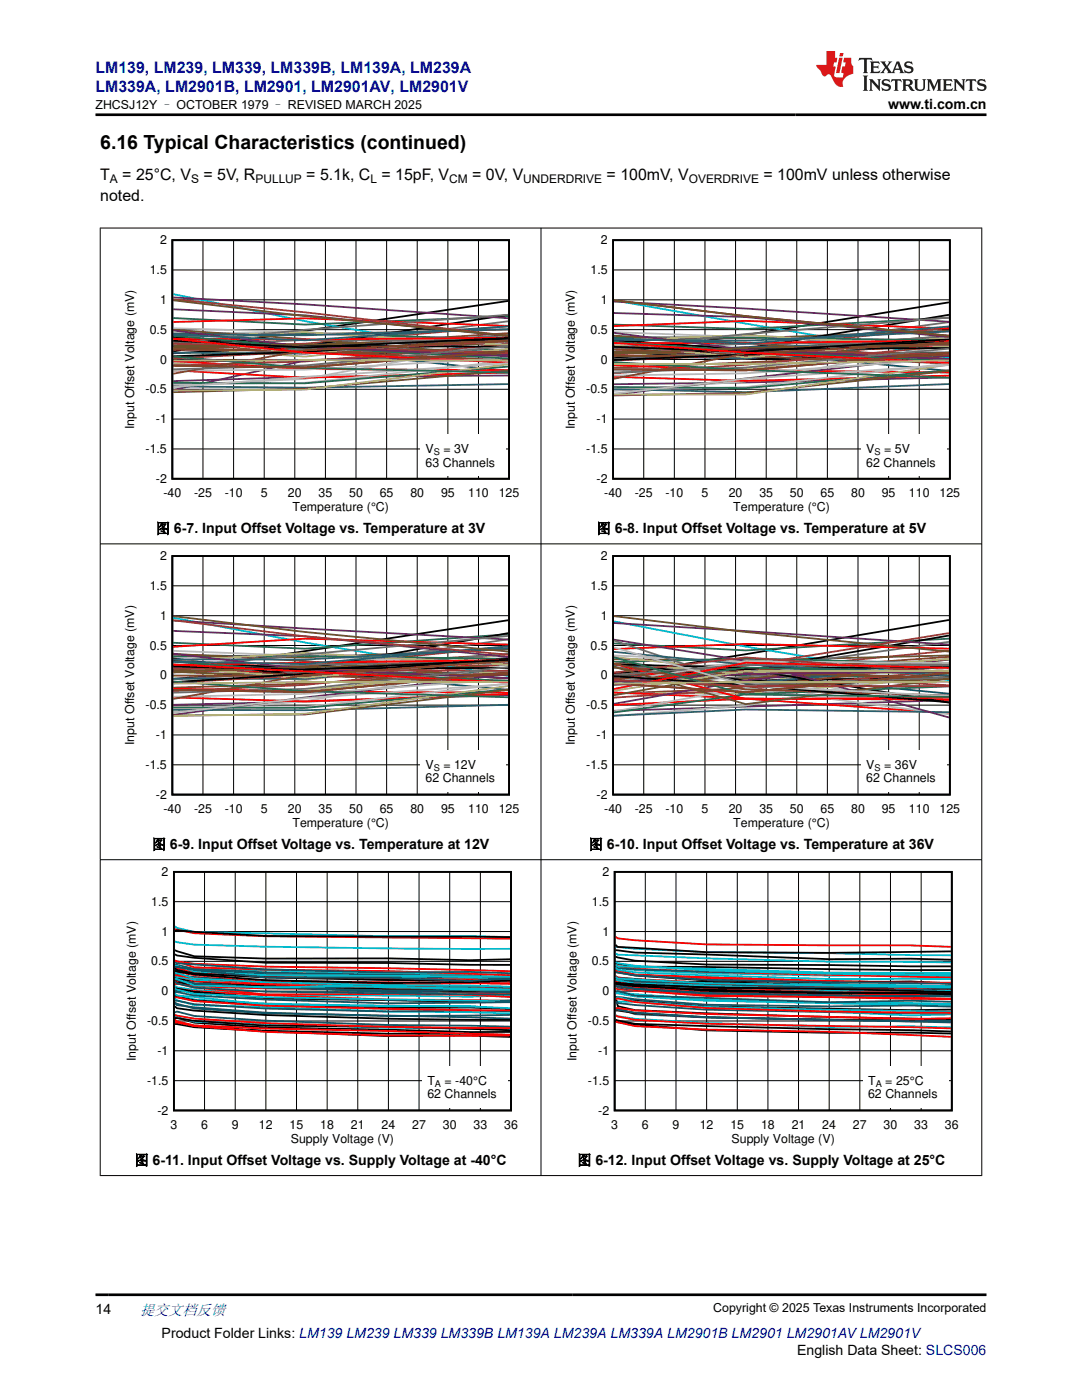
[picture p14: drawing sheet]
<svg xmlns="http://www.w3.org/2000/svg" width="216mm" height="279mm" viewBox="0 0 216 279" stroke-linecap="round" stroke-linejoin="round" font-family="sans-serif">
<defs><g id="words">
<text font-size="3.9" x="20" y="29.8">6.16 Typical Characteristics (continued)</text>
<g font-size="3.2" fill="#00f">
<text x="19" y="14.5">LM139, LM239, LM339, LM339B, LM139A, LM239A</text>
<text x="19" y="18.3">LM339A, LM2901B, LM2901, LM2901AV, LM2901V</text>
</g>
<g font-size="3.2">
<text x="20" y="36">T</text>
<text x="24.4" y="36">= 25°C, V</text>
<text x="40.6" y="36">= 5V, R</text>
<text x="61.1" y="36">= 5.1k, C = 15pF, V</text>
<text x="94.2" y="36">= 0V, V</text>
<text x="121" y="36">= 100mV, V</text>
<text x="152.3" y="36">= 100mV unless otherwise</text>
<text x="20" y="40.2">noted.</text>
</g>
<text font-size="3" fill="#00f" x="27.9" y="262.4">提交文档反馈</text>
<g font-size="2.8">
<text x="177.2" y="21.7">www.ti.com.cn</text>
<text x="31.1" y="106.5">图 6-7. Input Offset Voltage vs. Temperature at 3V</text>
<text x="119" y="106.5">图 6-8. Input Offset Voltage vs. Temperature at 5V</text>
<text x="30.3" y="169.5">图 6-9. Input Offset Voltage vs. Temperature at 12V</text>
<text x="117.5" y="169.5">图 6-10. Input Offset Voltage vs. Temperature at 36V</text>
<text x="26.8" y="232.5">图 6-11. Input Offset Voltage vs. Supply Voltage at -40°C</text>
<text x="115.2" y="232.5">图 6-12. Input Offset Voltage vs. Supply Voltage at 25°C</text>
<text x="19" y="262.1">14</text>
<text x="32.3" y="266.9">Product Folder Links: LM139 LM239 LM339 LM339B LM139A LM239A LM339A LM2901B LM2901 LM2901AV LM2901V</text>
<text x="159" y="270.3">English Data Sheet: SLCS006</text>
</g>
<g font-size="2.5">
<text x="19" y="21.8">ZHCSJ12Y – OCTOBER 1979 – REVISED MARCH 2025</text>
<text x="31.9" y="48.7">2</text>
<text x="119.9" y="48.7">2</text>
<text x="29.9" y="54.7">1.5</text>
<text x="117.8" y="54.7">1.5</text>
<text x="31.9" y="60.6">1</text>
<text x="119.9" y="60.6">1</text>
<text x="29.9" y="66.6">0.5</text>
<text x="117.8" y="66.6">0.5</text>
<text x="31.9" y="72.6">0</text>
<text x="119.9" y="72.6">0</text>
<text x="29" y="78.5">-0.5</text>
<text x="117" y="78.5">-0.5</text>
<text x="26.8" y="85.7" transform="rotate(-90 26.8 85.7)">Input Offset Voltage (mV)</text>
<text x="31.1" y="84.5">-1</text>
<text x="114.7" y="85.7" transform="rotate(-90 114.7 85.7)">Input Offset Voltage (mV)</text>
<text x="119.1" y="84.5">-1</text>
<text x="29" y="90.4">-1.5</text>
<text x="84.9" y="93.1">63 Channels</text>
<text x="84.9" y="90.4">V</text>
<text x="88.5" y="90.4">= 3V</text>
<text x="117" y="90.4">-1.5</text>
<text x="172.9" y="90.4">V</text>
<text x="172.9" y="93.1">62 Channels</text>
<text x="176.4" y="90.4">= 5V</text>
<text x="31.1" y="96.4">-2</text>
<text x="32.6" y="99.2">-40</text>
<text x="38.7" y="99.2">-25</text>
<text x="44.8" y="99.2">-10</text>
<text x="52" y="99.2">5</text>
<text x="57.5" y="99.2">20</text>
<text x="58.4" y="102">Temperature (°C)</text>
<text x="63.6" y="99.2">35</text>
<text x="69.7" y="99.2">50</text>
<text x="75.8" y="99.2">65</text>
<text x="81.9" y="99.2">80</text>
<text x="88" y="99.2">95</text>
<text x="93.4" y="99.2">110</text>
<text x="99.5" y="99.2">125</text>
<text x="119.1" y="96.4">-2</text>
<text x="120.6" y="99.2">-40</text>
<text x="126.7" y="99.2">-25</text>
<text x="132.8" y="99.2">-10</text>
<text x="140" y="99.2">5</text>
<text x="145.4" y="99.2">20</text>
<text x="146.3" y="102">Temperature (°C)</text>
<text x="151.5" y="99.2">35</text>
<text x="157.6" y="99.2">50</text>
<text x="163.7" y="99.2">65</text>
<text x="169.8" y="99.2">80</text>
<text x="175.9" y="99.2">95</text>
<text x="181.4" y="99.2">110</text>
<text x="187.5" y="99.2">125</text>
<text x="31.9" y="111.8">2</text>
<text x="119.9" y="111.8">2</text>
<text x="29.9" y="117.7">1.5</text>
<text x="117.8" y="117.7">1.5</text>
<text x="31.9" y="123.7">1</text>
<text x="119.9" y="123.7">1</text>
<text x="29.9" y="129.6">0.5</text>
<text x="117.8" y="129.6">0.5</text>
<text x="31.9" y="135.6">0</text>
<text x="119.9" y="135.6">0</text>
<text x="29" y="141.5">-0.5</text>
<text x="117" y="141.5">-0.5</text>
<text x="26.8" y="148.7" transform="rotate(-90 26.8 148.7)">Input Offset Voltage (mV)</text>
<text x="31.1" y="147.5">-1</text>
<text x="114.7" y="148.7" transform="rotate(-90 114.7 148.7)">Input Offset Voltage (mV)</text>
<text x="119.1" y="147.5">-1</text>
<text x="29" y="153.4">-1.5</text>
<text x="84.9" y="153.4">V</text>
<text x="88.5" y="153.4">= 12V</text>
<text x="117" y="153.4">-1.5</text>
<text x="172.9" y="153.4">V</text>
<text x="176.4" y="153.4">= 36V</text>
<text x="31.1" y="159.4">-2</text>
<text x="84.9" y="156.2">62 Channels</text>
<text x="119.1" y="159.4">-2</text>
<text x="172.9" y="156.2">62 Channels</text>
<text x="32.6" y="162.2">-40</text>
<text x="38.7" y="162.2">-25</text>
<text x="44.8" y="162.2">-10</text>
<text x="52" y="162.2">5</text>
<text x="57.5" y="162.2">20</text>
<text x="58.4" y="165">Temperature (°C)</text>
<text x="63.6" y="162.2">35</text>
<text x="69.7" y="162.2">50</text>
<text x="75.8" y="162.2">65</text>
<text x="81.9" y="162.2">80</text>
<text x="88" y="162.2">95</text>
<text x="93.4" y="162.2">110</text>
<text x="99.5" y="162.2">125</text>
<text x="120.6" y="162.2">-40</text>
<text x="126.7" y="162.2">-25</text>
<text x="132.8" y="162.2">-10</text>
<text x="140" y="162.2">5</text>
<text x="145.4" y="162.2">20</text>
<text x="146.3" y="165">Temperature (°C)</text>
<text x="151.5" y="162.2">35</text>
<text x="157.6" y="162.2">50</text>
<text x="163.7" y="162.2">65</text>
<text x="169.8" y="162.2">80</text>
<text x="175.9" y="162.2">95</text>
<text x="181.4" y="162.2">110</text>
<text x="187.5" y="162.2">125</text>
<text x="32.2" y="174.8">2</text>
<text x="120.2" y="174.8">2</text>
<text x="30.2" y="180.8">1.5</text>
<text x="118.1" y="180.8">1.5</text>
<text x="32.2" y="186.7">1</text>
<text x="120.2" y="186.7">1</text>
<text x="30.2" y="192.7">0.5</text>
<text x="118.1" y="192.7">0.5</text>
<text x="32.2" y="198.6">0</text>
<text x="120.2" y="198.6">0</text>
<text x="29.4" y="204.6">-0.5</text>
<text x="117.3" y="204.6">-0.5</text>
<text x="27.1" y="211.7" transform="rotate(-90 27.1 211.7)">Input Offset Voltage (mV)</text>
<text x="31.4" y="210.5">-1</text>
<text x="115" y="211.7" transform="rotate(-90 115 211.7)">Input Offset Voltage (mV)</text>
<text x="119.4" y="210.5">-1</text>
<text x="29.4" y="216.5">-1.5</text>
<text x="85.3" y="216.4">T</text>
<text x="85.3" y="219.2">62 Channels</text>
<text x="88.7" y="216.4">= -40°C</text>
<text x="117.3" y="216.5">-1.5</text>
<text x="173.2" y="216.4">T</text>
<text x="173.2" y="219.2">62 Channels</text>
<text x="176.6" y="216.4">= 25°C</text>
<text x="31.4" y="222.4">-2</text>
<text x="34" y="225.2">3</text>
<text x="40.1" y="225.2">6</text>
<text x="46.2" y="225.2">9</text>
<text x="51.7" y="225.2">12</text>
<text x="57.8" y="225.2">15</text>
<text x="63.9" y="225.2">18</text>
<text x="70" y="225.2">21</text>
<text x="76.1" y="225.2">24</text>
<text x="82.2" y="225.2">27</text>
<text x="88.4" y="225.2">30</text>
<text x="94.5" y="225.2">33</text>
<text x="100.6" y="225.2">36</text>
<text x="119.4" y="222.4">-2</text>
<text x="122" y="225.2">3</text>
<text x="128.1" y="225.2">6</text>
<text x="134.2" y="225.2">9</text>
<text x="139.6" y="225.2">12</text>
<text x="145.7" y="225.2">15</text>
<text x="151.9" y="225.2">18</text>
<text x="158" y="225.2">21</text>
<text x="164.1" y="225.2">24</text>
<text x="170.2" y="225.2">27</text>
<text x="176.3" y="225.2">30</text>
<text x="182.4" y="225.2">33</text>
<text x="188.5" y="225.2">36</text>
<text x="58" y="228.1">Supply Voltage (V)</text>
<text x="146" y="228.1">Supply Voltage (V)</text>
<text x="142.3" y="261.8">Copyright © 2025 Texas Instruments Incorporated</text>
</g>
<g font-size="2.4">
<text x="21.9" y="36.6">A</text>
<text x="38.1" y="36.6">S</text>
<text x="51" y="36.6">PULLUP</text>
<text x="73.9" y="36.6">L</text>
<text x="89.6" y="36.6">CM</text>
<text x="104.4" y="36.6">UNDERDRIVE</text>
<text x="137.4" y="36.6">OVERDRIVE</text>
</g>
<g font-size="1.8">
<text x="86.5" y="90.8">S</text>
<text x="174.5" y="90.8">S</text>
<text x="86.5" y="153.8">S</text>
<text x="174.5" y="153.8">S</text>
<text x="86.8" y="216.9">A</text>
<text x="174.7" y="216.9">A</text>
</g>
</g></defs>
<path d="M34.4 47.9h67.2v47.6h-67.2zM34.6 67.1l26.3 3.4 40.5-.2M34.6 67.2l26.3 1.8 40.5 .2M101.4 60.1l-40.5 5.9-26.3 4.1M101.4 62.8l-40.5 6.3-26.3 1.4M101.4 67.6l-40.5 2.6-26.3 .9M101.4 67.5l-40.5 1.9-26.3-1.4" fill="none" stroke="#000" stroke-width=".36"/>
<g fill="none" stroke="#000" stroke-width=".2">
<path d="M34.4 59.8h67.2M34.4 53.9h67.2M40.5 47.9v47.7M46.6 47.9v47.7M52.7 47.9v47.7M58.8 47.9v47.7M64.9 47.9v47.7M71 47.9v47.7M77.1 47.9v47.7M83.3 47.9v47.7M89.4 47.9v47.7M95.5 47.9v47.7"/>
<path d="M34.4 77.7h67.2M34.4 71.7h67.2M34.4 65.8h67.2M34.4 89.6h67.2M34.4 83.6h67.2"/>
</g>
<path d="M34.6 64.3l26.3-.8 40.5 1.5M34.6 72.1l26.3 1.6 40.5 .2M34.6 73.9l26.3 1.5 40.5-1M101.4 68.4l-40.5 1.3-26.3-.7M101.4 67.4l-40.5 .4-26.3-.2 26.3 2.8 40.5 2" fill="none" stroke="#f00" stroke-width=".36"/>
<path d="M34.6 67.3l26.3 2.3 40.5 4.5" fill="none" stroke="#105465" stroke-width=".36"/>
<path d="M34.6 58.7l26.3 5.4 40.5 6.9" fill="none" stroke="#00bacc" stroke-width=".36"/>
<path d="M34.6 66.6h26.3l40.5 1.1M34.6 71.1l26.3 2.3 40.5 1M101.4 63.1l-40.5 1.7-26.3-1.3M101.4 69.8l-40.5-.1-26.3-2.6 26.3 2.2 40.5 2.3M101.4 73.2l-40.5 3.3-26.3-.1" fill="none" stroke="#286b48" stroke-width=".36"/>
<path d="M34.6 59.7l26.3 2.6 40.5 4.7M34.6 69.8h26.3l40.5 2.4M34.6 68.6l66.8 1.8M101.4 65.1l-40.5 3.5-26.3 .9M101.4 68.7l-40.5 3.4-26.3 .9M101.4 68.1l-66.8 3.4" fill="none" stroke="#9d3939" stroke-width=".36"/>
<path d="M34.6 59.4l26.3 1.3 40.5 2.8M34.6 61.7l26.3 1.2 40.5 4.2M34.6 66l26.3 3.2 40.5 1.9M101.4 74.9l-40.5 .3-26.3 .9M101.4 70.8l-40.5 1.2-26.3 5.8M101.4 70.1l-40.5 3.3-26.3-.4" fill="none" stroke="#68275f" stroke-width=".36"/>
<path d="M34.6 59.9l26.3 3.2 40.5 3.9M34.6 65.8l26.3 1.9 40.5 3.4M101.4 65.8l-40.5 .9h-26.3M101.4 68.4l-40.5 2-26.3-1.1M101.4 74l-40.5 3.6-26.3 .7M101.4 68.1l-66.8 1" fill="none" stroke="#6b5028" stroke-width=".36"/>
<path d="M34.6 69.7l26.3 .4 40.5 1.8M34.6 68.5l26.3 1.7 40.5 .2M101.4 66.5l-40.5 2.6-26.3 .4M101.4 70.2l-40.5 1.7-26.3 .3M101.4 67.9l-40.5 2-26.3 4.7M101.4 70.1l-40.5 3.3-26.3-.4" fill="none" stroke="#83461f" stroke-width=".36"/>
<path d="M34.6 67.2l26.3-.9 40.5 2.6M101.4 66.9l-40.5 4.3-26.3-1.7M101.4 69.6l-40.5 3.5-26.3-.5M101.4 67.4l-40.5 3.1-26.3-2.6M101.4 72.7l-40.5 5.1-26.3 .1M101.4 71.9l-66.8 .1" fill="none" stroke="#b1ae67" stroke-width=".36"/>
<path d="M101.4 64.1l-40.5 5.2-26.3-1.2M101.4 66.9l-66.8 4.6M101.4 68.1l-40.5-.3-26.3 1.2M101.4 62.8l-40.5 3-26.3 2.7M101.4 69.1l-40.5 3.8-26.3 .8" fill="none" stroke="#6c6c6c" stroke-width=".36"/>
<path d="M34.6 65.5l26.3 .8 40.5 2.3M101.4 68.1l-40.5 7.5-26.3 1.3M101.4 72.1l-40.5 4.3-26.3 .4M101.4 71.5l-40.5 2.3-26.3 .2M101.4 72.5l-40.5 2.7-26.3 2" fill="none" stroke="#b8b8b8" stroke-width=".36"/>
<path d="M101.4 67.8l-40.5 1.1-26.3 .1M101.4 67.7l-40.5 2.9-26.3-.2M101.4 76.7l-40.5 .7-26.3-.3M101.4 65.7l-40.5 1.2-26.3-.2M101.4 65.1l-40.5 2.8-26.3-1.1" fill="none" stroke="#295c75" stroke-width=".36"/>
<path d="M83.8 86.7h17.1v8.4h-17.1z" fill-rule="evenodd" fill="#fff"/>
<path d="M122.3 47.9h67.2v47.6h-67.2zM122.5 67.5l26.3 4.1 40.6-.7M122.5 67.9l26.3 1.8 40.6-.2M189.4 60.3l-40.6 6.6-26.3 3.7M189.4 62.8l-40.6 6.8-26.3 1.9M189.4 68l-40.6 2.8-26.3 1M189.4 67.7l-40.6 2.5-26.3-1" fill="none" stroke="#000" stroke-width=".36"/>
<g fill="none" stroke="#000" stroke-width=".2">
<path d="M122.3 59.8h67.2M122.3 53.9h67.2M128.5 47.9v47.7M134.6 47.9v47.7M140.7 47.9v47.7M146.8 47.9v47.7M152.9 47.9v47.7M159 47.9v47.7M165.1 47.9v47.7M171.2 47.9v47.7M177.3 47.9v47.7M183.4 47.9v47.7"/>
<path d="M122.3 77.7h67.2M122.3 71.7h67.2M122.3 65.8h67.2M122.3 89.6h67.2M122.3 83.6h67.2"/>
</g>
<path d="M122.5 65.1l26.3-1.1 40.6 1.6M122.5 72.9l26.3 1 40.6 .4M122.5 68.4l26.3 2 40.6 2M189.4 68.9l-40.6 2-26.3-1.2M189.4 75l-40.6 1-26.3-.8M189.4 68l-40.6 .4-26.3 .1" fill="none" stroke="#f00" stroke-width=".36"/>
<path d="M122.5 68.2l26.3 1.9 40.6 3.9" fill="none" stroke="#105465" stroke-width=".36"/>
<path d="M122.5 59.9l26.3 4.7 40.6 6.8" fill="none" stroke="#00bacc" stroke-width=".36"/>
<path d="M122.5 67.6l26.3 3.1 40.6-.4M122.5 67.3l26.3 .1 40.6 .5M122.5 68.2l26.3 1.9 40.6 1.9M122.5 72.3l26.3 1.5 40.6 1.6M189.4 63.4l-40.6 2.3-26.3-.9M189.4 73.9l-40.6 3.6-26.3-.3" fill="none" stroke="#286b48" stroke-width=".36"/>
<path d="M122.5 59.9l26.3 3.2 40.6 3.9M122.5 70.4l26.3-.4 40.6 2.6M122.5 69.2l26.3 .9 40.6 .5M189.4 65.4l-40.6 3.9-26.3 1.5M189.4 69l-40.6 3.8-26.3 1.7M189.4 68.2l-40.6 2.7-26.3 1" fill="none" stroke="#9d3939" stroke-width=".36"/>
<path d="M122.5 60.2l26.3 1.4 40.6 2.6M122.5 62.5l26.3 .8 40.6 3.9M122.5 66.4l26.3 3.4 40.6 1.9M189.4 75.3l-40.6 1-26.3 .4M189.4 71l-40.6 4.5-26.3 3.3M189.4 70.4l-40.6 3.5-26.3-.2" fill="none" stroke="#68275f" stroke-width=".36"/>
<path d="M122.5 59.9l26.3 3.2 40.6 3.9M122.5 67l26.3 1.5 40.6 3.2M189.4 66l-40.6 1.5h-26.3M189.4 68.7l-40.6 2.5-26.3-1M189.4 74l-40.6 4.4-26.3 .5M189.4 68.7l-40.6 .7-26.3 1.2" fill="none" stroke="#6b5028" stroke-width=".36"/>
<path d="M122.5 71l26.3 .1 40.6 1.4M122.5 69.7l26.3 1.2h40.6M189.4 67.1l-40.6 2.8-26.3 .4M189.4 70.4l-40.6 1.9-26.3 1.1M189.4 68.5l-40.6 2-26.3 5.1M189.4 70.4l-40.6 3.5-26.3-.2" fill="none" stroke="#83461f" stroke-width=".36"/>
<path d="M122.5 67.9l26.3-1 40.6 2.3M189.4 67.3l-40.6 4.3-26.3-1.3M189.4 70.7l-40.6 2.9h-26.3M189.4 67.9l-40.6 3.4-26.3-2.4M189.4 72.8l-40.6 5.9h-26.3M189.4 71.9l-40.6 .7h-26.3" fill="none" stroke="#b1ae67" stroke-width=".36"/>
<path d="M189.4 64.3l-40.6 5.5-26.3-.7M189.4 67l-40.6 3.1-26.3 1.6M189.4 68.2l-40.6 .4-26.3 1.1M189.4 63.4l-40.6 3.3-26.3 2.7M189.4 69.6l-40.6 3.8-26.3 .9" fill="none" stroke="#6c6c6c" stroke-width=".36"/>
<path d="M122.5 66.3l66.9 2.4M189.4 68.8l-40.6 7.3-26.3 1.9M189.4 72.5l-40.6 4.8-26.3 .5M189.4 71.6l-40.6 2.9-26.3 .4M189.4 72.9l-40.6 2.7-26.3 2.9" fill="none" stroke="#b8b8b8" stroke-width=".36"/>
<path d="M189.4 68.3l-40.6 1-26.3 .9M189.4 68.2l-40.6 3.3-26.3-.5M189.4 76.6l-40.6 1.7-26.3-.6M189.4 66.2l-40.6 1.8-26.3-.2M189.4 65.2l-40.6 3.4-26.3-1.1" fill="none" stroke="#295c75" stroke-width=".36"/>
<path d="M171.8 86.7h17.1v8.4h-17.1z" fill-rule="evenodd" fill="#fff"/>
<path d="M34.4 111h67.2v47.6h-67.2zM34.6 131.4l26.3 3.6 40.5-.4M34.6 131.9l26.3 1.5 40.5-.1M101.4 123.8l-66.8 10.1M101.4 126.4l-40.5 7.1-26.3 2M101.4 131.5l-40.5 3-26.3 1.6M101.4 131.7l-40.5 2-26.3-.7" fill="none" stroke="#000" stroke-width=".36"/>
<g fill="none" stroke="#000" stroke-width=".2">
<path d="M34.4 116.9h67.2M40.5 111v47.6M46.6 111v47.6M52.7 111v47.6M58.8 111v47.6M64.9 111v47.6M71 111v47.6M77.1 111v47.6M83.3 111v47.6M89.4 111v47.6M95.5 111v47.6M34.4 134.8h67.2"/>
<path d="M34.4 128.8h67.2M34.4 122.9h67.2M34.4 152.6h67.2M34.4 146.7h67.2M34.4 140.7h67.2"/>
</g>
<path d="M34.6 137.4l26.3 .6 40.5 .2M34.6 132.6l66.8 3.6M101.4 132.5l-40.5 1.8-26.3-.6M101.4 128.6l-40.5-1.1-26.3 1.6M101.4 138.5l-40.5 1.5-26.3-.8M101.4 131.8l-40.5 .4-26.3 .5" fill="none" stroke="#f00" stroke-width=".36"/>
<path d="M34.6 131.7l26.3 2.2 40.5 3.8" fill="none" stroke="#105465" stroke-width=".36"/>
<path d="M34.6 123.3l26.3 4.9 40.5 6.7" fill="none" stroke="#00bacc" stroke-width=".36"/>
<path d="M34.6 131.7l26.3 2.4 40.5 .3M34.6 131l26.3-.1 40.5 .6M34.6 132.1l26.3 1.9 40.5 1.9M34.6 136l26.3 1.9 40.5 1.3M101.4 126.6l-40.5 2.9-26.3-1.2M101.4 137.6l-40.5 3.7-26.3-.1" fill="none" stroke="#286b48" stroke-width=".36"/>
<path d="M34.6 133.9l26.3-.4 40.5 2.6M34.6 133.3l26.3 .4 40.5 .2M34.6 123.8l26.3 3.2 40.5 3.7M101.4 129l-40.5 4.1-26.3 1.1M101.4 132.5l-40.5 4.2-26.3 1.2M101.4 131.7l-40.5 3.1-26.3 1.4" fill="none" stroke="#9d3939" stroke-width=".36"/>
<path d="M34.6 123.8l26.3 1.6 40.5 2.2M34.6 125.9l26.3 1.1 40.5 4.1M34.6 130.5l26.3 3.1 40.5 1.7M101.4 138.7l-40.5 1.3-26.3 .7M101.4 134.6l-40.5 4.6-26.3 3.4M101.4 134.3l-40.5 3.8-26.3-.4" fill="none" stroke="#68275f" stroke-width=".36"/>
<path d="M34.6 130.5l26.3 1.4 40.5 3.6M34.6 123l26.3 3.1 40.5 3.9M101.4 129.6l-40.5 1.6-26.3-.5M101.4 132.5l-40.5 2.5-26.3-.9M101.4 137.7l-40.5 4.9-26.3 .2M101.4 132l-66.8 2" fill="none" stroke="#6b5028" stroke-width=".36"/>
<path d="M34.6 134.9l26.3-.1 40.5 1.3M34.6 133.4l26.3 1.4 40.5-.2M101.4 130.6l-40.5 2.3-26.3 .9M101.4 134.2l-40.5 2.2-26.3 .8M101.4 132l-40.5 2.7-26.3 4.8M101.4 134.3l-40.5 3.8-26.3-.4" fill="none" stroke="#83461f" stroke-width=".36"/>
<path d="M34.6 131.9l26.3-1.6 40.5 2.3M101.4 130.5l-40.5 5.2-26.3-1.7M101.4 133.8l-40.5 4-26.3-.2M101.4 131.7l-40.5 3.6-26.3-2.2M101.4 136.9l-40.5 5.5-26.3 .5M101.4 136.1h-40.5l-26.3 .3" fill="none" stroke="#b1ae67" stroke-width=".36"/>
<path d="M101.4 127.6l-40.5 5.9-26.3-.9M101.4 130.4l-40.5 3.7-26.3 1.5M101.4 132l-40.5 .6-26.3 1.1M101.4 126.9l-66.8 6.2M101.4 133.1l-40.5 4.4-26.3 .7" fill="none" stroke="#6c6c6c" stroke-width=".36"/>
<path d="M34.6 129.9l66.8 2.8M101.4 132.6l-40.5 7.4-26.3 2M101.4 136.4l-40.5 4.7-26.3 .2M101.4 135.5l-40.5 3-26.3 .6M101.4 136.5l-40.5 2.8-26.3 2.9" fill="none" stroke="#b8b8b8" stroke-width=".36"/>
<path d="M101.4 131.6l-40.5 2-26.3 .2M101.4 131.3l-40.5 4.2-26.3-.1M101.4 129.4l-40.5 2.2h-26.3M101.4 129l-40.5 3.5-26.3-.5M101.4 140.7l-40.5 1h-26.3" fill="none" stroke="#295c75" stroke-width=".36"/>
<path d="M83.8 149.8h17.1v8.3h-17.1z" fill-rule="evenodd" fill="#fff"/>
<path d="M122.3 111h67.2v47.6h-67.2zM122.5 132.1l26.3 3.7 40.6-.6M122.5 134.3l26.3-.8 40.6 6.7M122.5 132.6l26.3 .7 40.6-.1M122.5 135l26.3 1.7 40.6 3.5M189.4 123.7l-40.6 6.9-26.3 4.2M189.4 126.8l-40.6 7-26.3 1.8" fill="none" stroke="#000" stroke-width=".36"/>
<g fill="none" stroke="#000" stroke-width=".2">
<path d="M122.3 116.9h67.2M128.5 111v47.6M134.6 111v47.6M140.7 111v47.6M146.8 111v47.6M152.9 111v47.6M159 111v47.6M165.1 111v47.6M171.2 111v47.6M177.3 111v47.6M183.4 111v47.6M122.3 134.8h67.2"/>
<path d="M122.3 128.8h67.2M122.3 122.9h67.2M122.3 152.6h67.2M122.3 146.7h67.2M122.3 140.7h67.2"/>
</g>
<path d="M122.5 138.2l26.3 1.2 40.6 .2M122.5 132.5l26.3 7 40.6-.3M189.4 133.1l-40.6 2.3-26.3-1M189.4 129.4l-40.6-.9-26.3 1M189.4 133.3l-40.6-1-26.3 5.2M122.5 140.7l26.3-1.3 40.6 3" fill="none" stroke="#f00" stroke-width=".36"/>
<path d="M122.5 132.7l26.3 1.8 40.6 3.9" fill="none" stroke="#105465" stroke-width=".36"/>
<path d="M122.5 124l26.3 5 40.6 6.8" fill="none" stroke="#00bacc" stroke-width=".36"/>
<path d="M122.5 131.2l26.3 7.4 40.6 .5M189.4 127.5l-40.6 2.3-26.3-1.4M189.4 132.4l-40.6-1-26.3 .7 26.3 2.7 40.6 .5M189.4 137l-40.6 1.6-26.3 3.6M189.4 134.2l-40.6-1-26.3 3.4" fill="none" stroke="#286b48" stroke-width=".36"/>
<path d="M122.5 134.5h26.3l40.6 2.3M122.5 134.2l26.3-3 40.6 3M122.5 135.7l26.3 1.2h40.6M189.4 129.9l-40.6 3.9-26.3 1.4M189.4 133.8l-40.6 3.7-26.3 1.7M189.4 126.3l-40.6 6.6-26.3 2.6" fill="none" stroke="#9d3939" stroke-width=".36"/>
<path d="M122.5 124.3l66.9 4.3M122.5 127.7l26.3 4.2 40.6 11.3M189.4 139.7l-66.9 2.2M189.4 131.6l-40.6 4.2-26.3 4.7M189.4 134l-40.6 .5-26.3 1.5M189.4 134.3l-40.6 3.8-26.3-1.7" fill="none" stroke="#68275f" stroke-width=".36"/>
<path d="M122.5 133.1l26.3 7.4 40.6-5-40.6 1.4-26.3-3.8M122.5 123l26.3 3.1 40.6 3.9M189.4 130.8l-40.6 1-26.3-.2M189.4 133.1l-40.6 2.2-26.3-.3M189.4 135.4l-40.6-1.3-26.3 4.6" fill="none" stroke="#6b5028" stroke-width=".36"/>
<path d="M122.5 132.5l26.3 5.1 40.6 1.2M189.4 131.1l-40.6 2.9-26.3 .4M189.4 135.2l-40.6 2.2-26.3 1M189.4 132.6l-40.6 4.6-26.3-1.7M189.4 135.4l-40.6-1.5-26.3 1.7M189.4 134.3l-40.6 3.8-26.3-1.7" fill="none" stroke="#83461f" stroke-width=".36"/>
<path d="M122.5 131.1l26.3 2.7 40.6 .7M189.4 131.6l-40.6 4.7-26.3-1.4M189.4 135.2l-40.6 3.2h-26.3M189.4 131.5l-40.6 3-26.3-2.2M189.4 133.9h-40.6l-26.3 3.9M189.4 136.1h-40.6l-26.3 .3" fill="none" stroke="#b1ae67" stroke-width=".36"/>
<path d="M122.5 127.8l26.3 8.8 40.6-1.4M189.4 128.1l-40.6 5.7-26.3-.6M189.4 131.5l-40.6 3.5-26.3 1.7M189.4 132.7h-40.6l-26.3 .6M189.4 132.6l-40.6 .1-26.3 2" fill="none" stroke="#6c6c6c" stroke-width=".36"/>
<path d="M122.5 130.8l66.9 3.2M122.5 129.2l26.3 7.6 40.6 2.1M189.4 133.3l-40.6 7.5-26.3 2.1M189.4 132.3l-40.6-.4-26.3 4.2M122.5 142l26.3-4.7 40.6 5.3" fill="none" stroke="#b8b8b8" stroke-width=".36"/>
<path d="M122.5 130.1l26.3 2.5 40.6 2.2M189.4 132.9l-40.6 1.4-26.3 .7M189.4 132.9l-40.6 3.4-26.3-.3M189.4 142.1l-40.6-.5-26.3 1.2" fill="none" stroke="#295c75" stroke-width=".36"/>
<path d="M171.8 149.8h17.1v8.3h-17.1z" fill-rule="evenodd" fill="#fff"/>
<g fill="none" stroke="#000" stroke-width=".36">
<path d="M34.7 174h67.3v47.6h-67.3zM34.9 196.3l3.9 .4 38.7 1.1 16.3-.3 8 .3M34.9 189.6l3.9 1.2 14.3 .5h24.4l16.3 .3 8-.2M34.9 195.6l3.9 .7 14.3 .5 24.4 .6 16.3-.2 8 .2M34.9 190.4l.4 .3 3.5 .5 14.3 .9 24.4 .1 16.3 .4h8M34.9 195.9l.4 .2 3.5 .4 14.3 .4 40.7 1 8-.3M34.9 198.8l3.9 .8 14.3 1 24.4 .6 16.3-.1 8 .3M34.9 195.1l3.9 .7 14.3 .9 24.4 .5h16.3l8 .3M34.9 197.2l3.9 .7 14.3 1.3 40.7 .6 8-.1M34.9 193.2l.4 .4 3.5 .7 14.3 .8 24.4 .5 16.3 .2 8-.1M34.9 193.7l3.9 .8 14.3 1.1 24.4 .6 16.3-.2 8-.3M34.9 185.7h.4l17.8 1.1 48.7 .2"/>
<path d="M34.9 203l3.9 1.1 14.3 1 24.4 .4 16.3 .5 8-.1M34.9 204l3.9 .9 14.3 .8 24.4 .6h16.3l8 .3M34.9 203.2l3.9 .5 14.3 1 24.4 .2 24.3 .7M34.9 204.4l3.9 .6 14.3 .8 24.4 1 16.3-.1 8 .2M34.9 200.8l.4 .4 3.5 .5 14.3 .9 24.4 .7 24.3 .2"/>
</g>
<g fill="none" stroke="#000" stroke-width=".2">
<path d="M34.7 179.9h67.3M40.8 174v47.6M46.9 174v47.6M53.1 174v47.6M59.2 174v47.6M65.3 174v47.6M71.4 174v47.6M77.5 174v47.6M83.6 174v47.6M89.7 174v47.6M95.9 174v47.6M34.7 197.8h67.3"/>
<path d="M34.7 191.9h67.3M34.7 185.9h67.3M34.7 215.7h67.3M34.7 209.7h67.3M34.7 203.8h67.3"/>
</g>
<g fill="none" stroke="#f00" stroke-width=".36">
<path d="M34.9 195h.4l3.5 .8 14.3 1h24.4l24.3 .6M34.9 195.6l3.9 1.3 14.3 .4 24.4 .1 16.3 .8h8M34.9 195.5h.4l3.5 .9 14.3 .6 24.4 .2 16.3 .8h8M34.9 191.7l.4 .2 3.5 .4 14.3 .6 24.4 .3 24.3 .6M34.9 185.5l3.9 .7 14.3 .7 48.7 .4M34.9 197.5l.4-.1 3.5 .4 14.3 .8 24.4 .9 24.3 .3M34.9 196.4l.4-.1 3.5 .8 14.3 1.4 24.4-.1 16.3 .2 8 .4M34.9 191.9h.4l3.5 1.2 14.3 .4 24.4 .3 24.3 .8M34.9 193.3l3.9 .7 14.3 1 40.7 .5 8 .3M34.9 193.8l.4 .2 3.5 .6 14.3 1.2 40.7 .3 8 .2M34.9 199l3.9 .8 14.3 .9 24.4 .7 24.3 .2M101.8 196.3h-48.7l-14.3-1.1-3.9-.5 3.9 1.1a960.9 960.9 0 0 0 63 1.3"/>
<path d="M34.9 202.5l3.9 .8 14.3 .9 24.4 .8 24.3 .2M34.9 204l3.9 .8 14.3 1.1 24.4 .8 24.3-.1M34.9 203.5l.4 .3 3.5 .8 14.3 .7 24.4 .5 24.3 .7"/>
</g>
<g fill="none" stroke="#105465" stroke-width=".36">
<path d="M34.9 193.5l.4 .4 3.5 .3 38.7 1.4 16.3-.2 8 .3M34.9 194.2l3.9 1 14.3 .4 24.4 .6h24.3M34.9 195.2l.4 .3 3.5 .8 38.7 1.7 16.3-.1 8 .1M34.9 195.3l.4-.1 3.5 1.1 14.3 .8 24.4 .6 16.3-.1 8 .4M34.9 193.2l3.9 .3 14.3 .9 24.4 .4 16.3 .6 8-.3M34.9 192.6h.4l3.5 .7 14.3 .8 40.7 .6 8 .5M34.9 195.9l.4 .4 3.5 .8 14.3 .8 48.7 .6M34.9 197.7l18.2 1.6 24.4 .3 16.3 .4h8M34.9 194.1l.4 .6 17.8 1.4 48.7 .9M34.9 192.1l.4 .1a518 518 0 0 0 58.5 1.8l8 .2M34.9 199.8l.4-.1 3.5 .7 14.3 .9 24.4 .6 16.3-.2 8 .1M34.9 192.9l3.9 .7 14.3 1.5h24.4l16.3 .7 8-.5"/>
<path d="M34.9 198l3.9 .7a621.8 621.8 0 0 0 63 1.3M34.9 202.1l.4-.2 3.5 .9 14.3 .9 24.4 .9 24.3 .3M34.9 200.1l.4 .2 3.5 1 14.3 .9 48.7 1.1M34.9 200.2l.4 .4 3.5 .4 14.3 1.1 24.4 .7 24.3-.3"/>
</g>
<g fill="none" stroke="#00bacc" stroke-width=".36">
<path d="M34.9 184.9l.4 .3 3.5 .8 38.7 .9 16.3-.1 8 .2M34.9 192.8l3.9 .8 14.3 .1 24.4 .6 24.3 .3M34.9 196.7l.4 .3 3.5 .6 14.3 .9 40.7 .4 8-.3M34.9 193.1l3.9 .6 14.3 1 48.7 .4M34.9 198.4l.4 .3 3.5 .8 14.3 .8 24.4 .5h16.3l8 .6M34.9 198.3l.4 .4 17.8 1.8 40.7 .4 8 .3M34.9 199.2l.4 .4 3.5 1 38.7 1.3 16.3 .1 8 .3M34.9 193.4l.4 .1 3.5 .5 14.3 .9 40.7 .5 8 .2M34.9 187.9l.4 .1 3.5 .5a1940.3 1940.3 0 0 0 63 .9M34.9 194.7l.4 .3 3.5 .5 14.3 .6 24.4 1 16.3 .1 8 .3M34.9 192.8l.4-.1 3.5 1.2 14.3 .7 48.7 .4M34.9 195.2l3.9 1.5 14.3 .3 24.4-.2 16.3 .7h8"/>
<path d="M34.9 194.1l3.9 1.2 14.3 .7 24.4 .6 16.3 .1 8 .2M34.9 197.3l3.9 1 14.3 .7 48.7 .9M34.9 202.9l3.9 1 38.7 1.2 24.3 .3"/>
</g>
<path d="M84.2 212.8h17.1v8.3h-17.1z" fill-rule="evenodd" fill="#fff"/>
<g fill="none" stroke="#000" stroke-width=".36">
<path d="M122.6 174h67.3v47.6h-67.3zM122.8 192.2l.5 .2 3.4 .5 63 .7M122.8 190.9l3.9 .8 14.3 .8 48.7 .4M122.8 195.3l3.9 .6 14.3 .1 40.8 1h7.9M122.8 189.6l3.9 .5 38.8 1.3 16.3-.1 7.9 .2M122.8 195.8l.5-.2 3.4 .5 55.1 1.7 7.9-.2M122.8 199.1l3.9 .6 14.3 1.1 40.8 .8 7.9-.1M122.8 198.8l.5 2 3.4 .8 14.3 .6 24.5 .8 24.2 .5M122.8 194l3.9 .7 14.3 1 24.5 .4 16.3-.2 7.9 .4M122.8 195.3h.5l3.4 .8 14.3 1 40.8 .4 7.9 .3M122.8 196.1l.5 .2 3.4 .3 14.3 1.1 24.5 .5h16.3l7.9 .2M122.8 188.6l.5 .4 17.7 1 24.5 .2 24.2-.3"/>
<path d="M189.7 198l-24.2-.6-24.5-.4-14.3-.6-3.4-.2-.5 .1 3.9 .5a1060.3 1060.3 0 0 0 63 1.4M122.8 201.7l3.9 .5 14.3 .8 24.5 .5 16.3 .1 7.9 .2M122.8 203.5l3.9 .8 38.8 1.1 16.3 .2 7.9 .3M122.8 203.7l.5 .3 3.4 .5 14.3 1.1 24.5 .5h16.3l7.9 .2"/>
</g>
<g fill="none" stroke="#000" stroke-width=".2">
<path d="M122.6 179.9h67.3M128.8 174v47.6M134.9 174v47.6M141 174v47.6M147.1 174v47.6M153.2 174v47.6M159.3 174v47.6M165.5 174v47.6M171.6 174v47.6M177.7 174v47.6M183.8 174v47.6M122.6 197.8h67.3"/>
<path d="M122.6 191.9h67.3M122.6 185.9h67.3M122.6 215.7h67.3M122.6 209.7h67.3M122.6 203.8h67.3"/>
</g>
<g fill="none" stroke="#f00" stroke-width=".36">
<path d="M122.8 195.9l.5 .3 3.4 .8 38.8 1.1 16.3 .4 7.9-.1-24.2-.1-24.5-.5-14.3-.9-3.9-.6M122.8 194.8l.5 .3a696.9 696.9 0 0 0 58.5 1.7h7.9M122.8 197.3l3.9 .4 14.3 1.1 48.7 .6M122.8 192.5l.5 .3 3.4 .5 14.3 .6 48.7 1.2M122.8 186.9l.5 .4 3.4 .4 14.3 .8 40.8 .2 7.9 .3M122.8 195.8l.5 .2 17.7 1.1 48.7 1M122.8 196.7l3.9 .9 14.3 .9 40.8 .6 7.9 .2M122.8 193.7l.5-.1 3.4 .9 38.8 1.3 24.2 .3M122.8 195.1l3.9 .7 14.3 .7 24.5 .6 24.2 .2M122.8 193.8l.5-.1 3.4 .8 14.3 .8 24.5 .7 24.2 .2M122.8 195.4l3.9 .7 14.3 .6 48.7 .6M122.8 199.4l.5-.2 3.4 .8 14.3 1.2 24.5 .7 24.2 .2"/>
<path d="M122.8 202.6l.5 .3 3.4 .6 14.3 .8 48.7 .9M122.8 203.9l3.9 .9 14.3 .7 24.5 .4 24.2 1M122.8 201.3l.5-.1 3.4 .5 14.3 .7 40.8 .9 7.9-.1"/>
</g>
<g fill="none" stroke="#105465" stroke-width=".36">
<path d="M122.8 195.8l3.9 .4 14.3 .7 48.7 .6M122.8 195.3l.5-.2 3.4 .8 14.3 .6 40.8 .5 7.9-.2M122.8 195.1l18.2 1.6 40.8 .4 7.9 .3M122.8 196.4l3.9 .8a834 834 0 0 0 63 1.2M122.8 196.7l.5 .4 3.4 .6 14.3 .3 24.5 .4 16.3 .5h7.9M122.8 192.8l.5 .4 3.4 .3 14.3 .4 48.7 .6M122.8 196.2l.5 .3 3.4 .7 14.3 .7 24.5 .2 16.3 .5 7.9-.1M122.8 196.3l3.9 .6 14.3 .9 24.5 .5 16.3-.2 7.9 .4M122.8 196.6l.5 .3 3.4 .5 14.3 .9 40.8 .6 7.9-.5M122.8 199.9l.5 .3 3.4 .4 14.3 .9 48.7 .8M122.8 195.3l3.9 .6 14.3 .7 24.5 .5 16.3-.1 7.9 .3M122.8 199l.5-.1 3.4 .5 14.3 1.1 24.5 .4 16.3-.2 7.9 .2"/>
<path d="M122.8 194l3.9 .6 14.3 .9 48.7 .8M122.8 197.9l.5-.1 3.4 .9 38.8 1.3 16.3-.3 7.9 .2M122.8 201.3l.5-.1 3.4 1.2 14.3 .7 48.7 1M122.8 201.5l3.9 .6 14.3 .9 40.8 .8 7.9-.1"/>
</g>
<g fill="none" stroke="#00bacc" stroke-width=".36">
<path d="M122.8 190.3l.5 .2a1335.9 1335.9 0 0 0 66.4 1.6M122.8 192.9l.5 .3 3.4 .4 14.3 .6 24.5 .5 24.2 .1M122.8 195.2l3.9 .4 14.3 1 24.5-.2 24.2 .4M122.8 195.7l.5-.3 3.4 1.3a1982.6 1982.6 0 0 0 63 1.1M122.8 198l18.2 1.5 24.5 .6 16.3 .1 7.9 .2M122.8 199.8l.5 .1h3.4l14.3 1.1 24.5 .9 16.3 .8 7.9-.3M122.8 198.2l3.9 .7 14.3 .8 40.8 .9h7.9M122.8 192.5l.5 .4 42.2 1.2 24.2 .1M122.8 189l3.9 .3 14.3 .7 24.5 .2 24.2 .5M122.8 192l.5 .2 3.4 .5 14.3 1 24.5 .6 24.2 .2M122.8 193.1l.5 .4 3.4 .6a919.4 919.4 0 0 0 63 1.3M122.8 195l.5 .3 17.7 .9 48.7 .8"/>
<path d="M122.8 195.5l3.9 .8 38.8 1.3 24.2 .2M122.8 199.3l.5-.3 3.4 .9 14.3 1.1 48.7 .9M122.8 202.6l.5 .2 3.4 .5 14.3 .9 24.5 .8 16.3-.2 7.9 .3"/>
</g>
<path d="M172.1 212.8h17.1v8.3h-17.1z" fill-rule="evenodd" fill="#fff"/>
<path d="M19.9 45.5h176.1M20 45.4v189.3M107.9 45.4v189.3M195.9 45.4v189.3M19.9 108.5h176.1M19.9 171.6h176.1M19.9 234.6h176.1" fill="none" stroke="#000" stroke-width=".2"/>
<path d="M171.5 11.6l-.2 .5 .5-.2h.6v.1v2.2l-.2 .4h1l-.2-.4v-2.2v-.1h.5l.6 .2-.2-.5zM173.6 12.3l.2 .4v1.5l-.2 .4h1.9l.1-.6a1.08 1.08 0 0 1-1.3 .2v-.7h.6l.4 .2v-.7l-.4 .2h-.6v-.5l.2-.2a1 1 0 0 1 1 .3l-.1-.5zM175.7 12.3l.9 1.1-1 1.2h.9l-.2-.2 .5-.8 .4 .8-.2 .2h1.6l-.2-.2 .2-.5h.9l.1 .5-.1 .2h.9l-.2-.3-.8-2h-.5l-.9 2.2-.9-1.1 .9-1.1h-.8l.2 .2-.4 .6-.4-.6 .2-.2zM179 12.7l.4 1h-.7zM180.7 12.4a.65 .65 0 0 0-.2 .7 .65 .65 0 0 0 .6 .5l.6 .1 .1 .3a.79 .79 0 0 1-.7 .4 .79 .79 0 0 1-.7-.5l.1 .7 .2-.1a.93 .93 0 0 0 1.1 .1 .93 .93 0 0 0 .4-1 1.46 1.46 0 0 0-1.2-.6l-.1-.3a1.09 1.09 0 0 1 1.2 .2l-.2-.6-.1 .1-.5-.2zM172.2 15.1l.2 .4v2.2l-.2 .4h1l-.2-.4v-2.2l.2-.4zM173.4 15.8l.2 .4v1.5l-.2 .4h.8l-.3-.4 .1-1.3 1.6 1.8v-2l.2-.4h-.7l.1 .2 .1 1.1-1.2-1.3zM176.2 15.9a.65 .65 0 0 0-.2 .8 .65 .65 0 0 0 .6 .4l.6 .2 .1 .2a.79 .79 0 0 1-.7 .4 .79 .79 0 0 1-.7-.5l.1 .7 .2-.1a.93 .93 0 0 0 1.1 .1 .93 .93 0 0 0 .4-.9 1.46 1.46 0 0 0-1.2-.6l-.1-.4a1.09 1.09 0 0 1 1.2 .2l-.1-.6-.2 .1-.5-.1zM177.9 15.8l-.1 .6a.63 .63 0 0 1 .8-.3v1.6l-.3 .4h1l-.2-.4v-1.6a.66 .66 0 0 1 .8 .3l-.1-.6zM180 15.8l.2 .4v1.5l-.2 .4h1l-.2-.2-.1-.7h.5l.1 .2a.79 .79 0 0 0 1.2 .6l-1-.9a.61 .61 0 0 0 .6-.6 .61 .61 0 0 0-.5-.7zM180.8 16.1h.1a.47 .47 0 0 1 .5 .1 .47 .47 0 0 1 .1 .5l-.1 .1-.7 .1zM182.3 15.8l.2 .2a2.27 2.27 0 0 0 .4 2 1.04 1.04 0 0 0 1.7-.7v-1.3l.2-.2h-.8l.2 .4v1.1a.6 .6 0 0 1-.6 .6 .6 .6 0 0 1-.6-.6v-1.1l.3-.4zM184.9 15.8l.2 .4v1.5l-.2 .4h.8l-.3-.4v-1.4l.9 1.9 .9-1.9v1.4l-.3 .4h1l-.2-.4v-1.5l.2-.4h-.8l-.7 1.5-.6-1.5zM188.1 15.8l.2 .4v1.5l-.2 .4h1.9l.1-.6a1.09 1.09 0 0 1-1.3 .2v-.7h.6l.4 .2v-.6l-.4 .2h-.6v-.6l.2-.1a1.01 1.01 0 0 1 1 .3l-.1-.6zM190.2 15.8l.3 .4v1.5l-.3 .4h.8l-.2-.4v-1.3l1.6 1.8v-2l.2-.4h-.7l.2 .2v1.1l-1.2-1.3zM192.8 15.8l-.1 .6a.63 .63 0 0 1 .8-.3v1.6l-.3 .4h1l-.2-.4v-1.6a.66 .66 0 0 1 .8 .3l-.1-.6zM195.2 15.9a.65 .65 0 0 0-.2 .8 .65 .65 0 0 0 .6 .4l.6 .2 .2 .2a.79 .79 0 0 1-.7 .4 .79 .79 0 0 1-.7-.5l.1 .7 .2-.1a.93 .93 0 0 0 1 .1 .93 .93 0 0 0 .5-.9 1.46 1.46 0 0 0-1.3-.6v-.4a1.09 1.09 0 0 1 1.2 .2l-.2-.6-.2 .1-.5-.1z" fill="#231f20"/>
<path d="M164.9 10.2v2.8h-2l.1 .3 .8 1a.95 .95 0 0 0 1 .9 .59 .59 0 0 1 .5-.4 .59 .59 0 0 1 .5 .4l.4 .7a1.59 1.59 0 0 0 2.1 1.4 1.61 1.61 0 0 1 1-2.3l1-.3-.1-1.5a1.59 1.59 0 0 1-.3-1.7h-1.5l-.2 .9h.6l-.2 .9h-.5l-.2 1v.2l.4 .1-.1 .9h-.7a.73 .73 0 0 1-1-.7l.3-1.5h-.5l.1-.9h.5l.2-.9h-.5v-1.3zM167.4 11.5l-.6 3.1h.7l.6-3.1zM167.6 10.6l-.1 .6h.7l.1-.6z" fill="#ed1c24"/>
<path d="M19 22.9h177.8M19 258.4h177.8" fill="none" stroke="#000" stroke-width=".53"/>
<use href="#words"/>
</svg>
